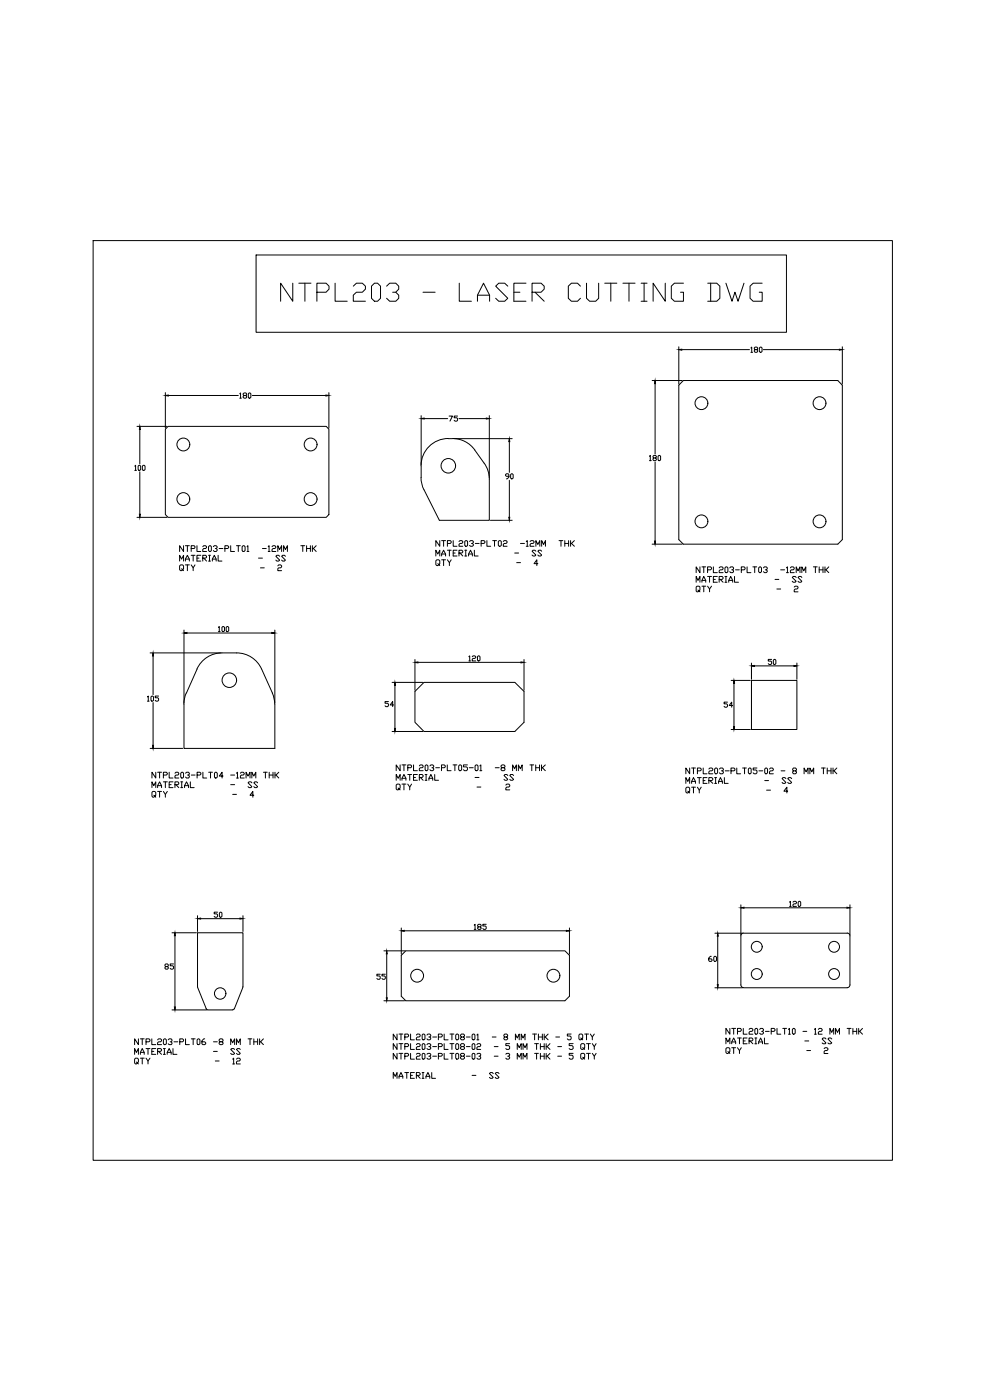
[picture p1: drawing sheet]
<svg xmlns="http://www.w3.org/2000/svg" width="297mm" height="420mm" viewBox="0 0 297 420" stroke-linecap="round" stroke-linejoin="round" font-family="sans-serif">
<defs><g id="words">
<text font-size="9.7" x="83.3" y="91.7">NTPL203 - LASER CUTTING DWG</text>
</g></defs>
<!-- layer: 0 -->
<g fill="none" stroke="#000" stroke-width=".3">
<path d="M27.9 72.2h239.9v276h-239.9zM76.8 76.5h159.2v23.2h-159.2zM49.6 117.8v10.7M50.5 118.7h21M71.9 118.2l.3-.3v1.6M71.9 119.5h.5M73.2 118.7l-.3-.5 .3-.3h.5l.3 .5-1.1 .6 .3 .5h.5l.3-.3-.3-.5M74.8 117.9l.5 .3v1l-.3 .3-.5-.3v-1zM75.7 118.7h22.1M98.7 117.8v10.7M195.7 114.2h9M196.6 115.1v21.2"/>
<path d="M203.7 104.1v11.1M204.6 104.9h20.3M205 114.2h46.4l1.3 1.4v46.4l-1.3 1.3h-46.4l-1.3-1.3v-46.4zM225.3 104.4l.3-.2v1.5M225.3 105.7h.5M226.6 104.9l-.3-.2 .3-.5h.5l.2 .2-.2 .5h-.5l-.3 .3 .3 .5h.5l.2-.2-.2-.6M227.8 104.4l.3-.2 .5 .2v1.1l-.2 .2-.6-.2zM229 104.9h22.8M252.7 104.1v11.1M40.4 139.9l.3-.3v1.6M41.1 128h9M41.4 139.9l.3-.3 .5 .3v1l-.2 .3-.6-.3z"/>
<path d="M42 128.9v10.3M42.7 139.9l.3-.3 .5 .3v1l-.2 .3-.6-.3zM50.4 128h47.5l.8 .8v25.6l-.8 .9h-47.5l-.8-.9v-25.6zM126.4 124.7v14.8M126.4 139.8v3.5M127.3 125.6h7M134.5 131.6a8.2 8.2 0 0 0-8.2 8.2M134.5 131.6h1.3M134.7 124.9h1.1l-.8 1.5M135.8 131.6a8.2 8.2 0 0 1 6.7 3.4M136.1 131.6h17.6M137.3 124.9h-1v.5h.7l.3 .2v.5l-.3 .3h-.5l-.2-.3"/>
<path d="M137.7 125.6h8.2M142.5 135.1l2.8 4M145.3 139l1 1.9 .5 2.1v13.2h-15l-4.9-9.8-.6-3.1M146.8 124.7v18.8M152.8 132.5v9.3M194.9 136.9l.2-.2v1.5M194.9 138.2h.5M196.2 137.4l-.3-.5 .3-.2h.5l.2 .5-1 .5 .3 .5h.5l.2-.2-.2-.6M196.6 138.6v23.8M197.4 136.9l.3-.2 .5 .2v1.1l-.2 .2-.6-.2zM40.4 141.2h.5M41.1 155.3h9"/>
<path d="M42 141.6v12.7M147.2 156.2h6.5M152.7 142.9h-.8l-.2-.5 .2-.2h.5l.3 .2v.8l-.8 .5M152.8 144.1v11.2M153.5 142.2l.5 .2v1.1l-.3 .2-.5-.2v-1.1zM53.9 168.4v-1.7l.6 1.1 .6-1.1v1.7M54.5 170.7l.3 .3-.6 .3-.3-.3v-1.2l.3-.3h.6l.3 .3v.9l-.3 .3 .3 .3M55.1 163.8v1.7l-1.2-1.7v1.7M55.6 168.4v-.6l.6-1.1 .6 1.1v.6M55.6 163.8h1.2M55.6 167.8h1.2M55.6 169.5h1.2"/>
<path d="M56.2 163.8v1.7M56.2 169.5v1.8M57.4 164.6h.9l.2-.5-.2-.3h-.9v1.7M57.4 169.5l.6 .9v.9M57.4 166.7h1.1M58 166.7v1.7M58.5 169.5l-.5 .9M59.1 163.8v1.7h1.1M59.1 167.5h.6M60.2 166.7h-1.1v1.7h1.1M60.8 164.1l.3-.3h.6l.3 .3-.3 .5h-.6l-.3 .3v.6h1.2M60.8 167.5h.9l.3-.6-.3-.2h-.9v1.7"/>
<path d="M61.1 167.5l.9 .9M62.6 164.1l.3-.3 .5 .3v1.1l-.2 .3-.6-.3zM62.6 166.7h.6M62.6 168.4h.6M62.9 166.7v1.7M63.7 168.4v-.6l.6-1.1 .6 1.1v.6M63.7 167.8h1.2M64 164.1l.3-.3h.6l.3 .5-.6 .3M64.9 164.6l.3 .3-.3 .6h-.6l-.3-.3M65.4 166.7v1.7h1.2M65.7 164.6h1.2M67.5 164.6h.8l.3-.5-.3-.3h-.8v1.7"/>
<path d="M69.2 163.8v1.7h1.2M71 163.8h1.1M71.5 163.8v1.7M72.6 164.1l.3-.3 .6 .3v1.1l-.3 .3-.6-.3zM74.1 164.1l.3-.3v1.7M74.1 165.5h.6M77.6 167.5h1.1M78.1 170.4h1.2M78.7 164.6h1.2M80.5 164.1l.2-.3v1.7M80.5 165.5h.5M81.6 164.1l.3-.3h.6l.3 .3-.3 .5h-.6l-.3 .3v.6h1.2"/>
<path d="M83.4 165.5v-1.7l.5 1.1 .6-1.1v1.7M83.4 169.8l.2-.3h.6l.3 .3-.3 .6h-.6l-.2 .3v.6h1.1M83.9 166.9l-.3-.2h-.5l-.3 .2 1.1 1.2-.3 .3h-.5l-.3-.3M85.1 165.5v-1.7l.5 1.1 .6-1.1v1.7M85.6 166.9l-.3-.2h-.5l-.3 .2 1.1 1.2-.3 .3h-.5l-.3-.3M90.3 163.8h1.1M90.8 163.8v1.7M92 164.6h1.1M92 163.8v1.7M93.1 163.8v1.7M93.7 163.8v1.7M94 164.6l.9 .9"/>
<path d="M94.9 163.8l-.9 .8h-.3M130.8 166.9v-1.8l.6 1.2 .6-1.2v1.8M131.4 169.1l.3 .3-.6 .3-.3-.3v-1.1l.3-.3h.6l.3 .3v.8l-.3 .3 .3 .3M132 162.2v1.7l-1.2-1.7v1.7M132.5 166.9v-.6l.6-1.2 .6 1.2v.6M132.5 162.2h1.2M132.5 166.3h1.2M132.5 168h1.2M133.1 162.2v1.7M133.1 168v1.7M134.2 163.1h.9l.3-.6-.3-.3h-.9v1.7M134.2 168l.6 .9v.8"/>
<path d="M134.2 165.1h1.2M134.8 165.1v1.8M135.4 168l-.6 .9M136 162.2v1.7h1.1M136 166h.6M137.1 165.1h-1.1v1.8h1.1M137.7 162.5l.3-.3h.6l.3 .3-.3 .6h-.6l-.3 .3v.5h1.2M137.7 166h.9l.3-.6-.3-.3h-.9v1.8M138 166l.9 .9M139.4 162.5l.3-.3 .6 .3v1.2l-.3 .2-.6-.2zM139.4 165.1h.6M139.4 166.9h.6"/>
<path d="M139.7 165.1v1.8M140.6 166.9v-.6l.6-1.2 .5 1.2v.6M140.6 166.3h1.1M140.9 162.5l.3-.3h.5l.3 .3v.3l-.5 .3M141.7 163.1l.3 .3-.3 .5h-.5l-.3-.2M142.3 165.1v1.8h1.2M142.6 163.1h1.2M144.4 163.1h.8l.3-.6-.3-.3h-.8v1.7M146.1 162.2v1.7h1.1M147.8 162.2h1.2M148.4 162.2v1.7M149.5 162.5l.3-.3 .6 .3v1.2l-.3 .2-.6-.2z"/>
<path d="M151 162.5l.3-.3h.5l.3 .3-.3 .6h-.5l-.3 .3v.5h1.1M154.4 166h1.2M155 168.9h1.2M156.2 163.1h1.2M157.9 162.5l.3-.3v1.7M157.9 163.9h.6M159 162.5l.3-.3h.6l.3 .3-.3 .6h-.6l-.3 .3v.5h1.2M160.8 163.9v-1.7l.6 1.2 .6-1.2v1.7M160.8 165.4l-.3-.3h-.6l-.3 .3 1.2 1.2-.3 .3h-.6l-.3-.3M161.4 169.1h-1.2l.9-1.1v1.7M162.5 163.9v-1.7l.6 1.2 .6-1.2v1.7M162.5 165.4l-.3-.3h-.5l-.3 .3 1.1 1.2-.3 .3h-.5l-.3-.3"/>
<path d="M167.7 162.2h1.2M168.3 162.2v1.7M169.5 163.1h1.1M169.5 162.2v1.7M170.6 162.2v1.7M171.2 162.2v1.7M171.5 163.1l.8 .8M172.3 162.2l-.8 .9h-.3M195.7 163.3h9M208.9 174.7v-1.7l.5 1.2 .6-1.2v1.7M209.4 177.1l.3 .3-.3 .2-.5-.2v-1.2l.2-.3h.6l.3 .3v.9l-.3 .3 .3 .2M210 170.1v1.8l-1.1-1.8v1.8"/>
<path d="M210.6 174.7v-.5l.6-1.2 .6 1.2v.5M210.6 170.1h1.2M210.6 174.2h1.2M210.6 175.9h1.2M211.2 170.1v1.8M211.2 175.9v1.7M212.3 171h.9l.3-.6-.3-.3h-.9v1.8M212.3 175.9l.6 .9v.8M212.3 173h1.2M212.9 173v1.7M213.5 175.9l-.6 .9M214 170.1v1.8h1.2"/>
<path d="M214 173.9h.6M215.2 173h-1.2v1.7h1.2M215.8 170.4l.3-.3h.6l.3 .3-.3 .6h-.6l-.3 .3v.6h1.2M215.8 173.9h.9l.3-.6-.3-.3h-.9v1.7M216.1 173.9l.9 .8M217.5 170.4l.3-.3 .6 .3v1.2l-.3 .3-.6-.3zM217.5 173h.6M217.5 174.7h.6M217.8 173v1.7M218.7 174.7v-.5l.5-1.2 .6 1.2v.5M218.7 174.2h1.1M218.9 170.4l.3-.3h.6l.3 .6-.6 .3"/>
<path d="M219.8 171l.3 .3-.3 .6h-.6l-.3-.3M220.4 173v1.7h1.2M220.7 171h1.1M222.4 171h.9l.3-.6-.3-.3h-.9v1.8M224.2 170.1v1.8h1.1M225.9 170.1h1.1M226.4 170.1v1.8M227.6 170.4l.3-.3 .6 .3v1.2l-.3 .3-.6-.3zM229.1 170.4l.3-.3h.5l.3 .3v.3l-.6 .3M229.9 171l.3 .3-.3 .6h-.5l-.3-.3M232.5 173.9h1.2M233.1 176.8h1.1"/>
<path d="M234.2 171h1.2M236 170.4l.3-.3v1.8M236 171.9h.6M237.2 170.4l.2-.3h.6l.3 .3-.3 .6h-.6l-.2 .3v.6h1.1M238.3 176.2l.3-.3h.5l.3 .3-.3 .6h-.5l-.3 .3v.5h1.1M238.9 171.9v-1.8l.5 1.2 .6-1.2v1.8M238.9 173.3l-.3-.3h-.6l-.3 .3 1.2 1.1-.3 .3h-.6l-.3-.3M240.6 171.9v-1.8l.6 1.2 .6-1.2v1.8M240.6 173.3l-.3-.3h-.6l-.3 .3 1.2 1.1-.3 .3h-.6l-.3-.3M244.1 170.1h1.1M244.6 170.1v1.8M245.8 171h1.1"/>
<path d="M245.8 170.1v1.8M246.9 170.1v1.8M247.5 170.1v1.8M247.8 171l.9 .9M248.7 170.1l-.9 .9h-.3M45 195.9h21.3M45.9 196.9v11.6M55.2 189.1v21.9M56.1 190h25.4M65.5 188.3l.3-.3v1.6M65.5 189.6h.5M66.6 195.9a8.2 8.2 0 0 0-7.5 4.9l-3.2 7.2"/>
<path d="M66.6 195.9a16.4 16.4 0 0 1 7.2 .5l2.4 1.4 1.3 1.3 1 1.7 3.2 7.2M66.6 188.3l.2-.3 .6 .3v1l-.3 .3-.5-.3zM67.9 188.3l.2-.3 .5 .3v1l-.2 .3-.5-.3zM82.5 189.1v21.9M124.5 197.9v9.3M125.4 198.8h30.9M140.7 197.1l.2-.3v1.6M140.7 198.4h.5M141.7 197.1l.2-.3h.6l.2 .3-.2 .5h-.6l-.2 .3v.5h1M143.3 197.1l.2-.3 .5 .3v1l-.2 .3-.5-.3zM157.2 197.9v9.3M225.5 199v4.9"/>
<path d="M226.4 199.8h11.8M231.5 197.9h-1v.5h.8l.2 .3v.5l-.2 .2h-.5l-.3-.2M232 198.1l.3-.2 .5 .2v1.1l-.3 .2-.5-.2zM239.1 199v4.9M44.2 209.2l.3-.3v1.5M44.2 210.4h.5M45.6 208.9l.5 .3v1l-.3 .2-.5-.2v-1zM45.9 210.8v12.9M47.6 208.9h-1v.5h.7l.3 .3v.5l-.3 .2h-.5l-.2-.2M55.2 211.4v13.2h27.3v-13.2M55.9 208l-.6 1.6-.1 1.7M81.7 208l.5 1.6 .2 1.7"/>
<path d="M116.5 210.6h-1v.5h.8l.2 .2v.5l-.2 .3h-.5l-.3-.3M117.6 204.8h9.3M117.6 219.5h9.3M118.1 211.6h-1l.7-1v1.5M118.5 205.7v12.9M127.2 204.8h27.3l2.7 2.7v9.3l-2.7 2.7h-27.3l-2.7-2.7v-9.3zM218.3 210.7h-1v.5h.7l.3 .3v.5l-.3 .2h-.5l-.2-.2M219.4 204.2h5.7M219.4 218.9h5.7M219.8 211.7h-1l.7-1v1.5M220.2 205.1v12.9M225.5 204.2h13.6v14.7h-13.6z"/>
<path d="M45 224.6h9.8M45.6 236.4v-1.8l.5 1.2 .6-1.2v1.8M46.1 238.7l.3 .3-.6 .3-.2-.3v-1.2l.2-.3h.6l.3 .3v.9l-.3 .3 .3 .3M46.7 231.8v1.7l-1.1-1.7v1.7M47.3 236.4v-.6l.6-1.2 .6 1.2v.6M47.3 231.8h1.2M47.3 235.8h1.2M47.3 237.5h1.2M47.9 231.8v1.7M47.9 237.5v1.8M49 232.6h.9l.3-.5-.3-.3h-.9v1.7M49 237.5l.6 .9v.9"/>
<path d="M49 234.6h1.2M49.6 234.6v1.8M50.2 237.5l-.6 .9M50.8 231.8v1.7h1.1M50.8 235.5h.6M51.9 234.6h-1.1v1.8h1.1M52.5 232.1l.3-.3h.6l.2 .3-.2 .5h-.6l-.3 .3v.6h1.1M52.5 235.5h.9l.2-.6-.2-.3h-.9v1.8M52.8 235.5l.8 .9M54.2 232.1l.3-.3 .6 .3v1.1l-.3 .3-.6-.3zM54.2 234.6h.6M54.2 236.4h.6"/>
<path d="M54.5 234.6v1.8M55.4 236.4v-.6l.6-1.2 .6 1.2v.6M55.4 235.8h1.2M55.7 232.1l.3-.3h.6l.2 .5-.5 .3M56.6 232.6l.2 .3-.2 .6h-.6l-.3-.3M57.1 234.6v1.8h1.2M57.4 232.6h1.1M59.1 232.6h.9l.3-.5-.3-.3h-.9v1.7M60.9 231.8v1.7h1.1M62.6 231.8h1.2M63.2 231.8v1.7M64.6 231.8l.6 .3v1.1l-.3 .3-.6-.3v-1.1z"/>
<path d="M66.9 232.9h-1.1l.8-1.1v1.7M69.2 232.6h1.2M69.2 235.5h1.2M69.8 238.4h1.2M71 232.1l.2-.3v1.7M71 233.5h.5M72.1 232.1l.3-.3h.6l.3 .3-.3 .5h-.6l-.3 .3v.6h1.2M73.8 233.5v-1.7l.6 1.1 .6-1.1v1.7M75.6 233.5v-1.7l.6 1.1 .6-1.1v1.7M75.6 234.9l-.3-.3h-.6l-.3 .3 1.2 1.2-.3 .3h-.6l-.3-.3M76.2 238.7h-1.2l.9-1.2v1.8M77.3 234.9l-.3-.3h-.5l-.3 .3 1.1 1.2-.3 .3h-.5l-.3-.3"/>
<path d="M79 231.8h1.2M79.6 231.8v1.7M80.8 232.6h1.1M80.8 231.8v1.7M81.9 231.8v1.7M82.5 231.8v1.7M82.8 232.6l.9 .9M83.7 231.8l-.9 .8h-.3M118.9 234.2v-1.8l.6 1.2 .6-1.2v1.8M119.5 236.5l.3 .3-.3 .3-.6-.3v-1.2l.3-.3h.6l.3 .3v.9l-.3 .3 .3 .3M120.1 229.6v1.7l-1.2-1.7v1.7M120.6 234.2v-.6l.6-1.2 .6 1.2v.6"/>
<path d="M120.6 229.6h1.2M120.6 233.6h1.2M120.6 235.3h1.2M121.2 229.6v1.7M121.2 235.3v1.8M122.3 230.4h.9l.3-.5-.3-.3h-.9v1.7M122.3 235.3l.6 .9v.9M122.3 232.4h1.2M122.9 232.4v1.8M123.5 235.3l-.6 .9M124.1 229.6v1.7h1.1M124.1 233.3h.6"/>
<path d="M125.2 232.4h-1.1v1.8h1.1M125.8 229.9l.3-.3h.6l.3 .3-.3 .5h-.6l-.3 .3v.6h1.2M125.8 233.3h.9l.3-.6-.3-.3h-.9v1.8M126.1 233.3l.9 .9M127.6 229.9l.2-.3 .6 .3v1.1l-.3 .3-.5-.3zM127.6 232.4h.5M127.6 234.2h.5M127.8 232.4v1.8M128.7 234.2v-.6l.6-1.2 .5 1.2v.6M128.7 233.6h1.1M129 229.9l.3-.3h.5l.3 .6-.5 .2M129.8 230.4l.3 .3-.3 .6h-.5l-.3-.3"/>
<path d="M130.4 232.4v1.8h1.2M130.7 230.4h1.2M132.5 230.4h.8l.3-.5-.3-.3h-.8v1.7M134.2 229.6v1.7h1.1M135.9 229.6h1.2M136.5 229.6v1.7M137.6 229.9l.3-.3 .6 .3v1.1l-.3 .3-.6-.3zM140.3 229.6h-1.2v.6h.9l.3 .2v.6l-.3 .3h-.6l-.3-.3M140.8 230.4h1.2M142.5 229.9l.3-.3 .6 .3v1.1l-.3 .3-.6-.3zM142.5 233.3h1.2M143.1 236.2h1.2"/>
<path d="M144 229.9l.3-.3v1.7M144 231.3h.6M148.6 230.4h1.2M150.6 230.4l-.3-.2 .3-.6h.6l.3 .3-.3 .5h-.6l-.3 .3 .3 .6h.6l.3-.3-.3-.6M151.8 235.6l.3-.3h.6l.3 .3-.3 .6h-.6l-.3 .3v.6h1.2M152.4 232.7l-.3-.3h-.6l-.3 .3 1.2 1.2-.3 .3h-.6l-.3-.3M153.8 231.3v-1.7l.6 1.1 .5-1.1v1.7M154.1 232.7l-.3-.3h-.6l-.2 .3 1.1 1.2-.3 .3h-.6l-.2-.3M155.5 231.3v-1.7l.6 1.1 .6-1.1v1.7M159 229.6h1.1M159.6 229.6v1.7M160.7 230.4h1.2"/>
<path d="M160.7 229.6v1.7M161.9 229.6v1.7M162.5 229.6v1.7M162.7 230.4l.9 .9M163.6 229.6l-.9 .8h-.2M205.8 235.1v-1.7l.6 1.1 .5-1.1v1.7M206.4 237.4l.2 .3-.2 .3-.6-.3v-1.2l.3-.3h.5l.3 .3v.9l-.3 .3 .3 .3M206.9 230.5v1.7l-1.1-1.7v1.7M207.5 235.1v-.6l.6-1.1 .6 1.1v.6M207.5 230.5h1.2M207.5 234.5h1.2M207.5 236.2h1.2"/>
<path d="M208.1 230.5v1.7M208.1 236.2v1.8M209.3 231.3h.8l.3-.5-.3-.3h-.8v1.7M209.3 236.2l.5 .9v.9M209.3 233.4h1.1M209.8 233.4v1.7M210.4 236.2l-.6 .9M211 230.5v1.7h1.1M211 234.3h.5M212.1 233.4h-1.1v1.7h1.1M212.7 230.8l.3-.3h.6l.3 .3-.3 .5h-.6l-.3 .3v.6h1.2M212.7 234.3h.9l.3-.6-.3-.3h-.9v1.7"/>
<path d="M213 234.3l.9 .8M214.4 230.8l.3-.3 .6 .3v1.1l-.3 .3-.6-.3zM214.4 233.4h.6M214.4 235.1h.6M214.7 233.4v1.7M215.6 235.1v-.6l.6-1.1 .5 1.1v.6M215.6 234.5h1.1M215.9 230.8l.3-.3h.5l.3 .6-.5 .2M216.7 231.3l.3 .3-.3 .6h-.5l-.3-.3M217.3 233.4v1.7h1.2M217.6 231.3h1.2M219.3 231.3h.9l.3-.5-.3-.3h-.9v1.7"/>
<path d="M221.1 230.5v1.7h1.1M222.8 230.5h1.1M223.4 230.5v1.7M224.5 230.8l.3-.3 .6 .3v1.1l-.3 .3-.6-.3zM227.1 230.5h-1.1v.6h.8l.3 .2v.6l-.3 .3h-.5l-.3-.3M227.7 231.3h1.2M229.4 234.3h1.2M229.7 230.5l.6 .3v1.1l-.3 .3-.6-.3v-1.1zM230 237.1h1.2M230.9 230.8l.3-.3h.5l.3 .3-.3 .5h-.5l-.3 .3v.6h1.1M234.4 231.3h1.1M235.8 233.7l-.3-.3h-.6l-.2 .3 1.1 1.1-.3 .3h-.6l-.2-.3"/>
<path d="M236.3 237.4h-1.1l.9-1.2v1.8M237.5 233.7l-.3-.3h-.6l-.3 .3 1.2 1.1-.3 .3h-.6l-.3-.3M238.1 231.3l-.3-.2 .3-.6h.6l.3 .3-.3 .5h-.6l-.3 .3 .3 .6h.6l.3-.3-.3-.6M241.3 232.2v-1.7l.6 1.1 .5-1.1v1.7M243 232.2v-1.7l.6 1.1 .5-1.1v1.7M246.5 230.5h1.1M247.1 230.5v1.7M248.2 231.3h1.1M248.2 230.5v1.7M249.3 230.5v1.7M249.9 230.5v1.7M250.2 231.3l.9 .9"/>
<path d="M251.1 230.5l-.9 .8h-.3M51.6 279.9h7.3M59.3 274.8v4.8M60.2 275.7h11.8M65.3 273.8h-1v.5h.7l.3 .2v.5l-.3 .3h-.5l-.2-.3M65.8 274l.3-.2 .5 .2v1l-.3 .3-.5-.3zM72.9 274.8v4.8M120.4 278.5v7.9M121.3 279.3h48.6M142.3 277.7l.2-.3v1.5M142.3 278.9h.5M143.6 278.2l-.3-.3 .3-.5h.5l.3 .5-.3 .3h-.5l-.3 .5 .3 .2h.5l.3-.2-.3-.5"/>
<path d="M145.9 277.4h-1v.5h.7l.3 .3v.5l-.3 .2h-.5l-.2-.2M170.9 278.5v7.9M222.3 271.6v8.9M223.2 272.4h30.9M236.9 270.7l.3-.2v1.5M236.9 272h.5M237.9 270.7l.3-.2h.5l.3 .2-.3 .6h-.5l-.3 .2v.5h1.1M239.5 270.7l.2-.2 .5 .2v1.1l-.2 .2-.5-.2zM255 271.6v8.9M49.7 290.1l-.2-.3 .2-.5h.5l.3 .2-.3 .6h-.5l-.2 .3 .2 .5h.5l.3-.3-.3-.5M52.1 289.3h-1v.5h.7l.3 .3v.5l-.3 .3h-.5l-.2-.3M52.5 280.8v21.4"/>
<path d="M59.3 296.4l2.6 6.4M72.9 296.4l-2.6 6.3-.5 .4M72.9 296.1l-.1 .2M72.9 296.1v-16.2h-13.6v16.4M114.1 292.4h-1v.5h.7l.3 .2v.6l-.3 .2h-.5l-.2-.2M115.2 285.4h6.2M115.6 292.4h-1v.5h.8l.2 .2v.6l-.2 .2h-.5l-.3-.2M116 286.2v13.3M120.4 286.7l1.4-1.3h47.7l1.4 1.3v12.3l-1.4 1.3h-47.7l-1.4-1.3zM213.4 287l-.8 .5v.8l.3 .2h.5l.3-.2-.3-.5h-.8M214.2 287.3l.2-.3 .6 .3v1l-.3 .2-.5-.2zM214.5 296.4h8.3"/>
<path d="M214.5 280.1h8.3M215.3 281v14.5M223.1 280a.83 .83 0 0 0-.8 .9v14.7a.83 .83 0 0 0 .8 .8l31.4-.1 .5-.7v-14.7a.83 .83 0 0 0-.8-.9M223.1 280.1h31.1M40.4 316.4v-1.7l.5 1.1 .6-1.1v1.7M40.9 318.7l.3 .3-.6 .3-.2-.3v-1.1l.2-.3h.6l.3 .3v.8l-.3 .3 .3 .3M41.5 311.8v1.7l-1.1-1.7v1.7M42.1 316.4v-.6l.6-1.1 .6 1.1v.6M42.1 311.8h1.2M42.1 315.8h1.2M42.1 317.6h1.2M42.7 311.8v1.7"/>
<path d="M42.7 317.6v1.7M43.8 312.7h.9l.3-.6-.3-.3h-.9v1.7M43.8 317.6l.6 .8v.9M43.8 314.7h1.2M44.4 314.7v1.7M45 317.6l-.6 .8M45.6 311.8v1.7h1.1M45.6 315.5h.5M46.7 314.7h-1.1v1.7h1.1M47.3 312.1l.3-.3h.6l.3 .3-.3 .6h-.6l-.3 .3v.5h1.2M47.3 315.5h.9l.3-.6-.3-.2h-.9v1.7M47.6 315.5l.9 .9"/>
<path d="M49 312.1l.3-.3 .6 .3v1.2l-.3 .2-.6-.2zM49 314.7h.6M49 316.4h.6M49.3 314.7v1.7M50.2 316.4v-.6l.6-1.1 .6 1.1v.6M50.2 315.8h1.2M50.5 312.1l.3-.3h.6l.2 .6-.5 .3M51.4 312.7l.2 .3-.2 .5h-.6l-.3-.2M51.6 303.1h10.4M51.9 314.7v1.7h1.2M52.2 312.7h1.1M53.9 312.7h.9l.3-.6-.3-.3h-.9v1.7"/>
<path d="M55.7 311.8v1.7h1.1M57.4 311.8h1.1M58 311.8v1.7M59.1 312.1l.3-.3 .6 .3v1.2l-.3 .2-.6-.2zM61.4 311.8h-.3l-.5 .6v.9l.3 .2h.5l.3-.2-.3-.6h-.8M61.8 302.7l.5 .4M62.4 303.1h7.4M64.1 312.7h1.1M64.1 315.5h1.1M64.6 318.4h1.1M66 312.7l-.3-.3 .3-.6h.6l.3 .6-.3 .3h-.6l-.3 .6 .3 .2h.6l.3-.2-.3-.6M69.2 313.5v-1.7l.6 1.2 .6-1.2v1.7"/>
<path d="M69.8 317.9l.3-.3v1.7M69.8 319.3h.6M70.4 314.9l-.3-.2h-.6l-.3 .2 1.2 1.2-.3 .3h-.6l-.3-.3M71 313.5v-1.7l.5 1.2 .6-1.2v1.7M71 317.9l.2-.3h.6l.3 .3-.3 .5h-.6l-.2 .3v.6h1.1M72.1 314.9l-.3-.2h-.6l-.2 .2 1.1 1.2-.3 .3h-.6l-.2-.3M74.4 311.8h1.2M75 311.8v1.7M76.2 312.7h1.1M76.2 311.8v1.7M77.3 311.8v1.7M77.9 311.8v1.7"/>
<path d="M78.2 312.7l.8 .8M79 311.8l-.8 .9h-.3M115.2 300.3h6.2M119.1 310.3v1.8l-1.1-1.8v1.8M119.1 313.2v1.7l-1.1-1.7v1.7M119.1 316.1v1.8l-1.1-1.8v1.8M119.7 310.3h1.2M119.7 313.2h1.2M119.7 316.1h1.2M120.3 310.3v1.8M120.3 313.2v1.7M120.3 316.1v1.8"/>
<path d="M121.5 311.2h.8l.3-.6-.3-.3h-.8v1.8M121.5 314.1h.8l.3-.6-.3-.3h-.8v1.7M121.5 317h.8l.3-.6-.3-.3h-.8v1.8M123.2 310.3v1.8h1.1M123.2 313.2v1.7h1.1M123.2 316.1v1.8h1.1M124.9 310.6l.3-.3h.6l.3 .3-.3 .6h-.6l-.3 .3v.6h1.2M124.9 313.5l.3-.3h.6l.3 .3-.3 .6h-.6l-.3 .3v.5h1.2M124.9 316.4l.3-.3h.6l.3 .3-.3 .6h-.6l-.3 .3v.6h1.2M126.7 316.4l.2-.3 .6 .3v1.2l-.3 .3-.5-.3zM126.9 310.3l.6 .3v1.2l-.3 .3-.5-.3v-1.2zM126.9 313.2l.6 .3v1.2l-.3 .2-.5-.2v-1.2z"/>
<path d="M128.1 310.6l.3-.3h.5l.3 .3v.3l-.5 .3M128.1 313.5l.3-.3h.5l.3 .3v.3l-.5 .3M128.1 316.4l.3-.3h.5l.3 .3v.3l-.5 .3M128.9 311.2l.3 .3-.3 .6h-.5l-.3-.3M128.9 314.1l.3 .3-.3 .5h-.5l-.3-.2M128.9 317l.3 .3-.3 .6h-.5l-.3-.3M129.8 311.2h1.2M129.8 314.1h1.2M129.8 317h1.2M131.5 311.2h.9l.3-.6-.3-.3h-.9v1.8M131.5 314.1h.9l.3-.6-.3-.3h-.9v1.7M131.5 317h.9l.3-.6-.3-.3h-.9v1.8"/>
<path d="M133.3 310.3v1.8h1.2M133.3 313.2v1.7h1.2M133.3 316.1v1.8h1.2M135 310.3h1.2M135 313.2h1.2M135 316.1h1.2M135.6 310.3v1.8M135.6 313.2v1.7M135.6 316.1v1.8M136.7 313.5l.3-.3 .6 .3v1.2l-.3 .2-.6-.2zM136.7 316.4l.3-.3 .6 .3v1.2l-.3 .3-.6-.3zM137 310.3l.6 .3v1.2l-.3 .3-.6-.3v-1.2z"/>
<path d="M138.5 311.2l-.3-.3 .3-.6h.6l.3 .6-.3 .3h-.6l-.3 .6 .3 .3h.6l.3-.3-.3-.6M138.5 314.1l-.3-.3 .3-.6h.6l.3 .6-.3 .3h-.6l-.3 .6 .3 .2h.6l.3-.2-.3-.6M138.5 317l-.3-.3 .3-.6h.6l.3 .3-.3 .6h-.6l-.3 .3 .3 .6h.6l.3-.3-.3-.6M139.9 311.2h1.2M139.9 314.1h1.2M139.9 317h1.2M141.6 310.6l.3-.3 .6 .3v1.2l-.3 .3-.6-.3zM141.6 313.5l.3-.3 .6 .3v1.2l-.3 .2-.6-.2zM141.6 316.4l.3-.3 .6 .3v1.2l-.3 .3-.6-.3zM143.1 310.6l.3-.3v1.8M143.1 313.5l.3-.3h.6l.2 .3-.2 .6h-.6l-.3 .3v.5h1.1M143.1 316.4l.3-.3h.6l.2 .3-.2 .6h-.3"/>
<path d="M143.1 312.1h.6M144 317l.2 .3-.2 .6h-.6l-.3-.3M147.7 311.2h1.1M148.3 314.1h1.1M148.3 317h1.1M151.5 311.2l-.3-.3 .3-.6h.5l.3 .6-.3 .3h-.5l-.3 .6 .3 .3h.5l.3-.3-.3-.6M151.8 316.4l.2-.3h.6l.3 .3v.3l-.6 .3M152.6 317l.3 .3-.3 .6h-.6l-.2-.3M152.9 313.2h-1.1v.6h.8l.3 .3v.6l-.3 .2h-.6l-.2-.2M154.6 312.1v-1.8l.6 1.2 .6-1.2v1.8M155.2 314.9v-1.7l.6 1.2 .6-1.2v1.7M155.2 317.9v-1.8l.6 1.2 .6-1.2v1.8"/>
<path d="M156.4 312.1v-1.8l.5 1.2 .6-1.2v1.8M156.9 314.9v-1.7l.6 1.2 .6-1.2v1.7M156.9 317.9v-1.8l.6 1.2 .6-1.2v1.8M159.8 310.3h1.2M160.4 310.3v1.8M160.4 313.2h1.1M160.4 316.1h1.1M161 313.2v1.7M161 316.1v1.8M161.5 311.2h1.2M161.5 310.3v1.8M162.1 314.1h1.2"/>
<path d="M162.1 313.2v1.7M162.1 316.1v1.8M162.1 317h1.2M162.7 310.3v1.8M163.3 310.3v1.8M163.3 313.2v1.7M163.3 316.1v1.8M163.6 311.2l.9 .9M163.9 313.2v1.7M163.9 316.1v1.8M164.2 314.1l.8 .8M164.2 317l.8 .9"/>
<path d="M164.5 310.3l-.9 .9h-.3M165 313.2l-.8 .9h-.3M165 316.1l-.8 .9h-.3M166.8 311.2h1.1M167.3 314.1h1.2M167.3 317h1.2M171.4 310.3h-1.2v.6h.9l.3 .3v.6l-.3 .3h-.6l-.3-.3M172 313.2h-1.2v.6h.9l.3 .3v.6l-.3 .2h-.6l-.3-.2M172 316.1h-1.2v.6h.9l.3 .3v.6l-.3 .3h-.6l-.3-.3M174.2 311.5l.3 .3-.6 .3-.2-.3v-1.2l.2-.3h.6l.3 .3v.9l-.3 .3 .3 .3M174.8 314.4l.3 .3-.3 .2-.6-.2v-1.2l.3-.3h.6l.3 .3v.9l-.3 .3 .3 .2M174.8 317.3l.3 .3-.6 .3-.3-.3v-1.2l.3-.3h.6l.3 .3v.9l-.3 .3 .3 .3"/>
<path d="M175.4 310.3h1.2M176 310.3v1.8M176 313.2h1.1M176 316.1h1.1M176.6 313.2v1.7M176.6 316.1v1.8M177.1 310.3l.6 .9v.9M177.7 313.2l.6 .9v.8M177.7 316.1l.6 .9v.9M178.3 310.3l-.6 .9M178.9 313.2l-.6 .9M178.9 316.1l-.6 .9"/>
<path d="M217.8 313.3v-1.8l.6 1.2 .6-1.2v1.8M218.4 315.6l.3 .3-.3 .3-.6-.3v-1.2l.3-.3h.6l.3 .3v.9l-.3 .3 .3 .3M219 308.6v1.8l-1.2-1.8v1.8M219.5 313.3v-.6l.6-1.2 .6 1.2v.6M219.5 308.6h1.2M219.5 312.7h1.2M219.5 314.4h1.2M220.1 308.6v1.8M220.1 314.4v1.8M221.3 309.5h.9l.2-.6-.2-.3h-.9v1.8M221.3 314.4l.6 .9v.9M221.3 311.5h1.1"/>
<path d="M221.9 311.5v1.8M222.4 314.4l-.5 .9M223 308.6v1.8h1.2M223 312.4h.6M224.2 311.5h-1.2v1.8h1.2M224.7 308.9l.3-.3h.6l.3 .3-.3 .6h-.6l-.3 .3v.6h1.2M224.7 312.4h.9l.3-.6-.3-.3h-.9v1.8M225 312.4l.9 .9M226.5 308.9l.3-.3 .5 .3v1.2l-.2 .3-.6-.3zM226.5 313.3h.6M226.5 311.5h.6M226.8 311.5v1.8"/>
<path d="M227.6 313.3v-.6l.6-1.2 .6 1.2v.6M227.6 312.7h1.2M227.9 308.9l.3-.3h.6l.3 .3v.3l-.6 .3M228.8 309.5l.3 .3-.3 .6h-.6l-.3-.3M229.4 311.5v1.8h1.1M229.7 309.5h1.1M231.4 309.5h.8l.3-.6-.3-.3h-.8v1.8M233.1 308.6v1.8h1.2M234.9 308.6h1.1M235.4 308.6v1.8M236.6 308.9l.3-.3v1.8M236.6 310.4h.6"/>
<path d="M237.7 308.9l.3-.3 .6 .3v1.2l-.3 .3-.6-.3zM240.9 309.5h1.2M241.5 312.4h1.2M242.1 315.3h1.1M244.4 308.9l.2-.3v1.8M244.4 310.4h.5M245.5 308.9l.3-.3h.6l.3 .3-.3 .6h-.6l-.3 .3v.6h1.2M247.3 314.7l.3-.3h.5l.3 .3-.3 .6h-.5l-.3 .3v.6h1.1M247.8 311.8l-.2-.3h-.6l-.3 .3 1.1 1.2-.2 .3h-.6l-.3-.3M249 310.4v-1.8l.6 1.2 .5-1.2v1.8M249.6 311.8l-.3-.3h-.6l-.3 .3 1.2 1.2-.3 .3h-.6l-.3-.3M250.7 310.4v-1.8l.6 1.2 .6-1.2v1.8"/>
<path d="M254.2 308.6h1.2M254.8 308.6v1.8M255.9 309.5h1.1M255.9 308.6v1.8M257 308.6v1.8M257.6 308.6v1.8M257.9 309.5l.9 .9M258.8 308.6l-.9 .9h-.3M118 323.6v-1.7l.6 1.1 .5-1.1v1.7M119.7 323.6v-.6l.6-1.1 .6 1.1v.6M119.7 323h1.2M121.5 321.9h1.1"/>
<path d="M122 321.9v1.7M123.2 322.7h.5M124.3 321.9h-1.1v1.7h1.1M124.9 322.7h.9l.3-.5-.3-.3h-.9v1.7M125.2 322.7l.9 .9M126.7 321.9h.5M126.7 323.6h.5M126.9 321.9v1.7M127.8 323.6v-.6l.6-1.1 .5 1.1v.6M127.8 323h1.1M129.5 321.9v1.7h1.2M141.6 322.7h1.2"/>
<path d="M148 322.2l-.3-.3h-.5l-.3 .3 1.1 1.1-.3 .3h-.5l-.3-.3M149.7 322.2l-.3-.3h-.6l-.2 .3 1.1 1.1-.3 .3h-.6l-.2-.3"/>
<circle cx="55" cy="133.4" r="1.93"/>
<circle cx="93.2" cy="133.4" r="1.93"/>
<circle cx="134.5" cy="139.8" r="2.18"/>
<circle cx="210.5" cy="121" r="1.93"/>
<circle cx="245.9" cy="121" r="1.93"/>
<circle cx="55" cy="149.8" r="1.93"/>
<circle cx="93.2" cy="149.8" r="1.93"/>
<circle cx="210.5" cy="156.5" r="1.93"/>
<circle cx="245.9" cy="156.5" r="1.93"/>
<circle cx="68.8" cy="204.1" r="2.18"/>
<circle cx="66.1" cy="298.2" r="1.71"/>
<circle cx="125.2" cy="292.8" r="1.93"/>
<circle cx="166.1" cy="292.8" r="1.93"/>
<circle cx="227.1" cy="284.1" r="1.63"/>
<circle cx="227.1" cy="292.3" r="1.63"/>
<circle cx="250.3" cy="292.3" r="1.63"/>
<circle cx="250.3" cy="284.1" r="1.63"/>
</g>
<g fill="#000" stroke="#000" stroke-width=".3">
<path d="M49.6 118.7l.9-.1v.3zM97.8 118.6l.9 .1-.9 .2zM196.6 114.2l.1 .9h-.3zM203.7 104.9l.9-.1v.3zM251.8 104.8l.9 .1-.9 .2zM42 128l.1 .9h-.3zM126.4 125.6l.9-.1v.3zM145.9 125.5l.9 .1-.9 .2zM152.8 131.6l.2 .9h-.3zM41.8 154.3h.3l-.1 1zM152.7 155.3h.3l-.2 .9zM196.4 162.4h.3l-.1 .9z"/>
<path d="M45.9 195.9l.2 1h-.3zM55.2 190l.9-.2v.3zM81.5 189.8l1 .2-1 .1zM124.5 198.8l.9-.1v.3zM156.3 198.7l.9 .1-.9 .2zM225.5 199.8l.9-.1v.3zM238.2 199.7l.9 .1-.9 .2zM118.5 204.8l.2 .9h-.3zM118.4 218.6h.3l-.2 .9zM220.2 204.2l.2 .9h-.3zM220.1 218h.3l-.2 .9zM45.8 223.7h.3l-.2 .9z"/>
<path d="M59.3 275.7l.9-.2v.3zM72 275.5l.9 .2-.9 .1zM120.4 279.3l.9-.1v.3zM169.9 279.2l1 .1-1 .2zM222.3 272.4l.9-.1v.3zM254.1 272.3l.9 .1-.9 .2zM52.5 279.9l.1 .9h-.3zM116 285.4l.2 .8h-.3zM115.9 299.5h.3l-.2 .8zM215.3 280.1l.2 .9h-.3zM215.2 295.5h.3l-.2 .9zM52.3 302.2h.3l-.1 .9z"/>
</g>
<use href="#words"/>
</svg>
